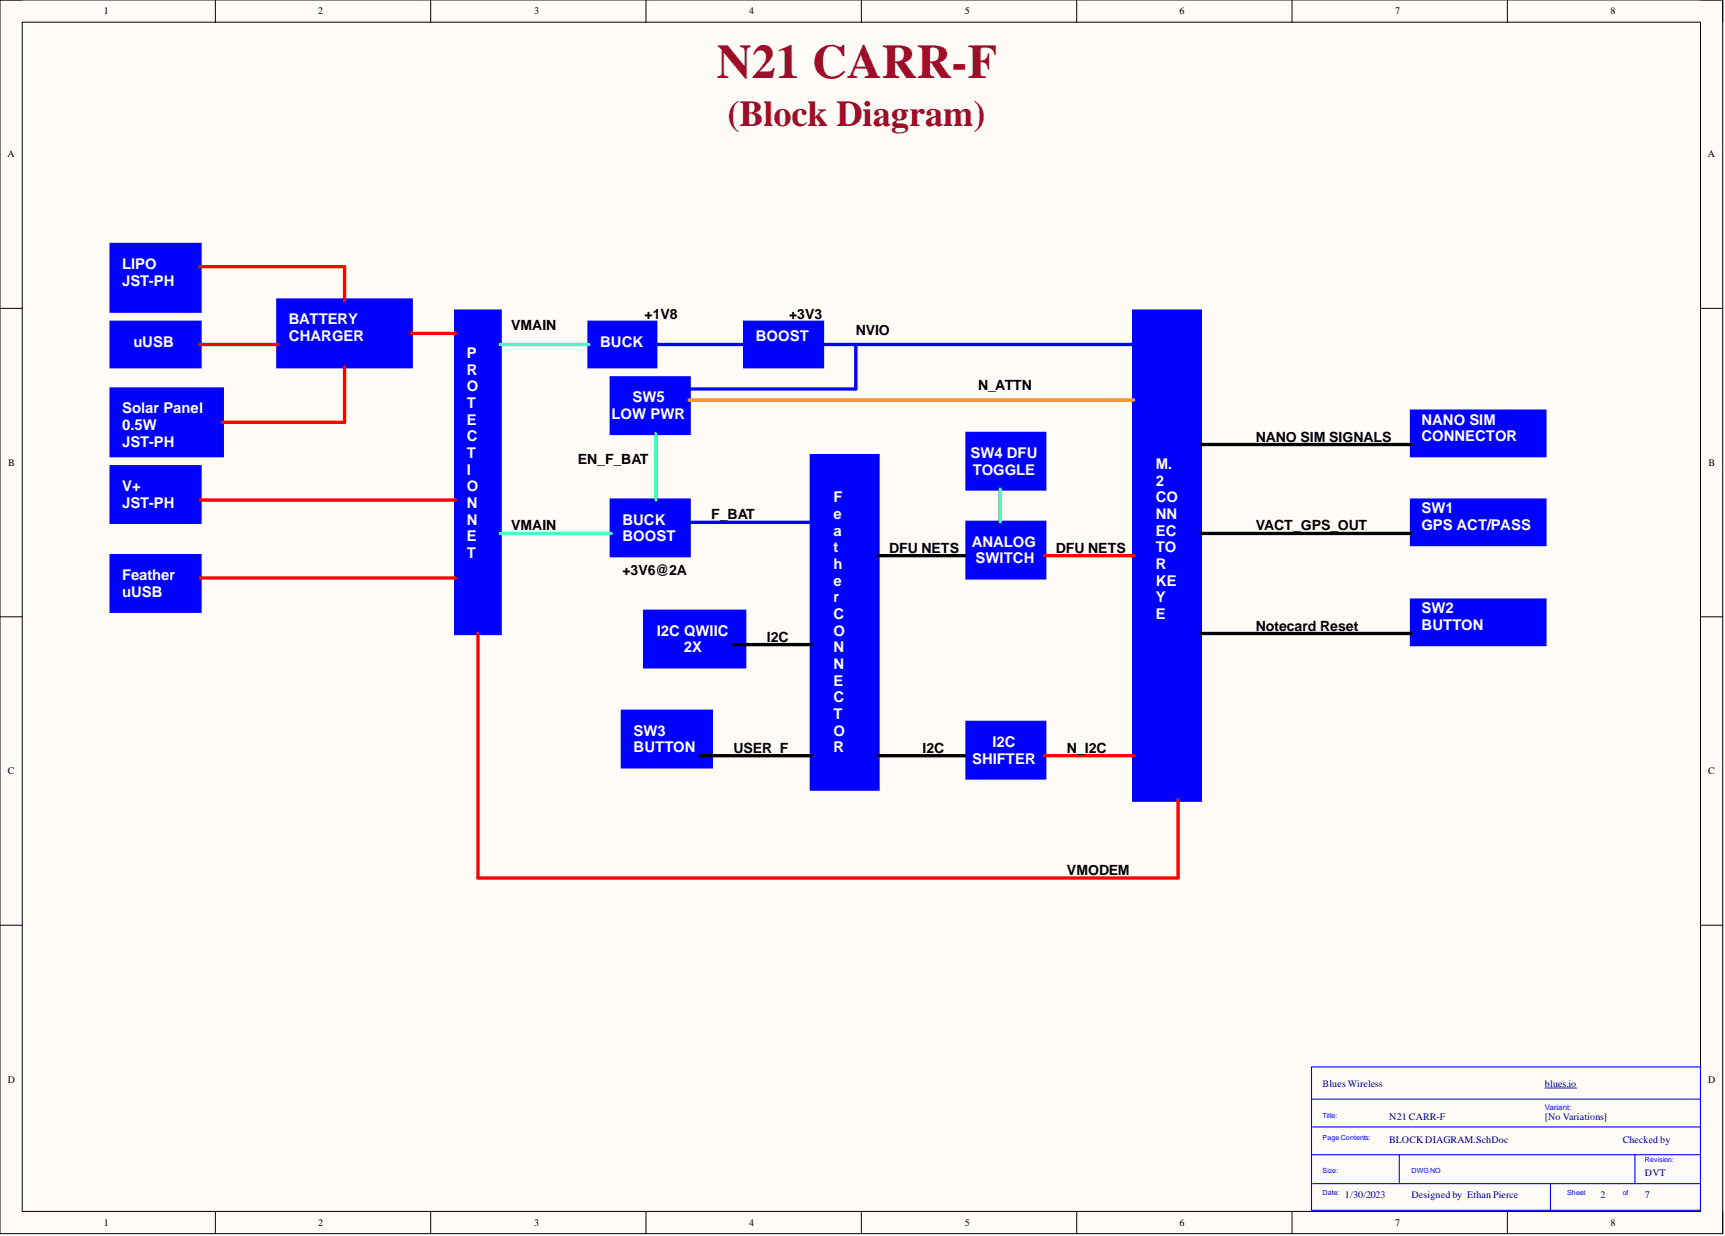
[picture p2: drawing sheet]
<svg xmlns="http://www.w3.org/2000/svg" width="393mm" height="282mm" viewBox="0 0 393 282" stroke-linecap="round" stroke-linejoin="round" font-family="sans-serif">
<defs><g id="words">
<text font-size="11" fill="#9e0e29" x="163.5" y="17.9">N21 CARR-F</text>
<text font-size="8.3" fill="#9e0e29" x="165.9" y="28.6">(Block Diagram)</text>
<g font-size="3.4" fill="#fff">
<text x="27.9" y="61.3">LIPO</text>
<text x="27.9" y="65.1">JST-PH</text>
<text x="65.9" y="74">BATTERY</text>
<text x="65.9" y="77.8">CHARGER</text>
<text x="172.3" y="77.8">BOOST</text>
<text x="30.4" y="79.1">uUSB</text>
<text x="106.4" y="81.6">P</text>
<text x="136.9" y="79.1">BUCK</text>
<text x="106.4" y="85.4">R</text>
<text x="106.4" y="89.2">O</text>
<text x="27.9" y="94.3">Solar Panel</text>
<text x="106.4" y="93">T</text>
<text x="139.5" y="95.5">LOW PWR</text>
<text x="144.2" y="91.7">SW5</text>
<text x="27.9" y="98.1">0.5W</text>
<text x="27.9" y="101.9">JST-PH</text>
<text x="106.4" y="96.8">E</text>
<text x="106.4" y="100.6">C</text>
<text x="324.1" y="96.8">NANO SIM</text>
<text x="324.1" y="100.6">CONNECTOR</text>
<text x="106.4" y="104.4">T</text>
<text x="221.3" y="104.4">SW4 DFU</text>
<text x="263.6" y="107">M.</text>
<text x="27.9" y="112">V+</text>
<text x="106.4" y="108.2">I</text>
<text x="106.4" y="112">O</text>
<text x="221.8" y="108.2">TOGGLE</text>
<text x="263.6" y="110.8">2</text>
<text x="27.9" y="115.8">JST-PH</text>
<text x="106.4" y="115.8">N</text>
<text x="106.4" y="119.6">N</text>
<text x="141.9" y="119.6">BUCK</text>
<text x="190.1" y="114.6">F</text>
<text x="190.1" y="118.4">e</text>
<text x="263.6" y="114.6">CO</text>
<text x="263.6" y="118.4">NN</text>
<text x="324.1" y="117.1">SW1</text>
<text x="106.4" y="123.4">E</text>
<text x="141.9" y="123.4">BOOST</text>
<text x="190.1" y="122.2">a</text>
<text x="190.1" y="126">t</text>
<text x="221.6" y="124.7">ANALOG</text>
<text x="263.6" y="122.2">EC</text>
<text x="263.6" y="126">TO</text>
<text x="324.1" y="120.9">GPS ACT/PASS</text>
<text x="106.4" y="127.2">T</text>
<text x="190.1" y="129.8">h</text>
<text x="222.4" y="128.5">SWITCH</text>
<text x="263.6" y="129.8">R</text>
<text x="27.9" y="132.3">Feather</text>
<text x="27.9" y="136.1">uUSB</text>
<text x="190.1" y="133.6">e</text>
<text x="190.1" y="137.4">r</text>
<text x="263.6" y="133.6">KE</text>
<text x="263.6" y="137.4">Y</text>
<text x="190.1" y="141.2">C</text>
<text x="263.6" y="141.2">E</text>
<text x="324.1" y="139.9">SW2</text>
<text x="324.1" y="143.7">BUTTON</text>
<text x="149.8" y="145">I2C QWIIC</text>
<text x="155.9" y="148.8">2X</text>
<text x="190.1" y="145">O</text>
<text x="190.1" y="148.8">N</text>
<text x="190.1" y="152.6">N</text>
<text x="190.1" y="156.4">E</text>
<text x="190.1" y="160.2">C</text>
<text x="144.5" y="167.8">SW3</text>
<text x="190.1" y="164">T</text>
<text x="190.1" y="167.8">O</text>
<text x="144.5" y="171.6">BUTTON</text>
<text x="190.1" y="171.6">R</text>
<text x="226.3" y="170.3">I2C</text>
<text x="221.7" y="174.1">SHIFTER</text>
</g>
<g font-size="3.2">
<text x="116.6" y="75.4">VMAIN</text>
<text x="147" y="72.8">+1V8</text>
<text x="179.9" y="72.8">+3V3</text>
<text x="195.1" y="76.4">NVIO</text>
<text x="223" y="89">N_ATTN</text>
<text x="286.4" y="100.7">NANO SIM SIGNALS</text>
<text x="131.8" y="105.8">EN_F_BAT</text>
<text x="162.2" y="118.4">F_BAT</text>
<text x="116.6" y="121">VMAIN</text>
<text x="286.4" y="121">VACT_GPS_OUT</text>
<text x="141.9" y="131.1">+3V6@2A</text>
<text x="202.8" y="126">DFU NETS</text>
<text x="240.8" y="126">DFU NETS</text>
<text x="286.4" y="143.8">Notecard Reset</text>
<text x="174.9" y="146.3">I2C</text>
<text x="167.3" y="171.7">USER_F</text>
<text x="210.4" y="171.7">I2C</text>
<text x="243.3" y="171.7">N_I2C</text>
<text x="243.3" y="199.5">VMODEM</text>
</g>
<g font-size="2.3">
<text x="23.7" y="3.3">1</text>
<text x="72.6" y="3.3">2</text>
<text x="121.8" y="3.3">3</text>
<text x="170.8" y="3.3">4</text>
<text x="220" y="3.3">5</text>
<text x="269" y="3.3">6</text>
<text x="318.1" y="3.3">7</text>
<text x="367.2" y="3.3">8</text>
<text x="1.7" y="35.9">A</text>
<text x="389.4" y="35.9">A</text>
<text x="1.9" y="106.3">B</text>
<text x="389.6" y="106.3">B</text>
<text x="1.8" y="176.6">C</text>
<text x="389.5" y="176.6">C</text>
<text x="1.8" y="246.9">D</text>
<text x="389.5" y="246.9">D</text>
<text x="23.7" y="279.6">1</text>
<text x="72.6" y="279.6">2</text>
<text x="121.8" y="279.6">3</text>
<text x="170.8" y="279.6">4</text>
<text x="220" y="279.6">5</text>
<text x="269" y="279.6">6</text>
<text x="318.1" y="279.6">7</text>
<text x="367.2" y="279.6">8</text>
</g>
<g font-size="2.3" fill="#000080">
<text x="301.6" y="247.9">Blues Wireless</text>
<text x="352.3" y="247.9">blues.io</text>
<text x="316.8" y="255.5">N21 CARR-F</text>
<text x="352.3" y="255.5">[No Variations]</text>
<text x="316.8" y="260.5">BLOCK DIAGRAM.SchDoc</text>
<text x="370" y="260.5">Checked by</text>
<text x="375.1" y="268.2">DVT</text>
<text x="306.7" y="273.2">1/30/2023</text>
<text x="321.9" y="273.2">Designed by Ethan Pierce</text>
<text x="365" y="273.2">2</text>
<text x="375.1" y="273.2">7</text>
</g>
<text font-size="1.8" fill="#00f" x="352.3" y="253">Variant:</text>
<g font-size="1.6" fill="#00f">
<text x="301.6" y="254.9">Title:</text>
<text x="301.6" y="260">Page Contents:</text>
<text x="301.6" y="267.6">Size:</text>
<text x="321.9" y="267.6">DWGNO</text>
<text x="375.1" y="265">Revision:</text>
<text x="301.6" y="272.6">Date:</text>
<text x="357.3" y="272.6">Sheet</text>
<text x="370" y="272.6">of</text>
</g>
</g></defs>
<path d="M0 0h392.8v281.3h-392.8z" fill-rule="evenodd" fill="#fffcf8"/>
<path d="M0 0h392.8v281.3h-392.8z" fill="none" stroke="#000" stroke-width=".23"/>
<path d="M5.1 5.1h382.7v271.2h-382.7z" fill-rule="evenodd" fill="#fffcf8"/>
<g fill="none" stroke="#000" stroke-width=".23">
<path d="M0 0h5.1M49.1 0v5.1M98.2 0v5.1M147.3 0v5.1M196.4 0v5.1M245.5 0v5.1M294.6 0v5.1M343.7 0v5.1M387.8 0h5v5.1M5.1 5.1h382.7v271.2h-382.7zM0 70.3h5.1M387.8 70.3h5"/>
<path d="M0 140.7h5.1M387.8 140.7h5M0 211h5.1M387.8 211h5M49.1 276.3v5M98.2 276.3v5M147.3 276.3v5M196.4 276.3v5M245.5 276.3v5M294.6 276.3v5M343.7 276.3v5M392.8 276.3v5"/>
</g>
<path d="M299.1 243.3h88.7v32.7h-88.7zM299.1 250.7h88.7M299.3 257h88.5M299.1 263.3h88.7M299.3 269.9h88.5M319.1 263.3v6.6M353.5 269.9v6.4M372.8 263.3v6.6" fill="none" stroke="#00f" stroke-width=".25"/>
<path d="M352.3 248.1h7.2" fill="none" stroke="#000080" stroke-width=".23"/>
<path d="M25.3 73.5h20.3v10.1h-20.3z" fill-rule="evenodd" fill="#00f"/>
<path d="M25.3 73.5h20.3v10.1h-20.3z" fill="none" stroke="#00f" stroke-width=".76"/>
<path d="M134.3 73.5h15.2v10.1h-15.2z" fill-rule="evenodd" fill="#00f"/>
<path d="M134.3 73.5h15.2v10.1h-15.2z" fill="none" stroke="#00f" stroke-width=".76"/>
<path d="M258.5 71h15.2v111.5h-15.2z" fill-rule="evenodd" fill="#00f"/>
<path d="M258.5 71h15.2v111.5h-15.2z" fill="none" stroke="#00f" stroke-width=".76"/>
<path d="M103.9 71h10.1v73.5h-10.1z" fill-rule="evenodd" fill="#00f"/>
<path d="M103.9 71h10.1v73.5h-10.1z" fill="none" stroke="#00f" stroke-width=".76"/>
<path d="M147 139.4h22.8v12.7h-22.8z" fill-rule="evenodd" fill="#00f"/>
<path d="M147 139.4h22.8v12.7h-22.8z" fill="none" stroke="#00f" stroke-width=".76"/>
<path d="M321.9 93.8h30.4v10.1h-30.4z" fill-rule="evenodd" fill="#00f"/>
<path d="M321.9 93.8h30.4v10.1h-30.4z" fill="none" stroke="#00f" stroke-width=".76"/>
<path d="M169.8 73.5h17.7v10.1h-17.7z" fill-rule="evenodd" fill="#00f"/>
<path d="M149.5 78.6h20.3M169.8 73.5h17.7v10.1h-17.7z" fill="none" stroke="#00f" stroke-width=".76"/>
<path d="M25.3 106.4h20.3v12.7h-20.3z" fill-rule="evenodd" fill="#00f"/>
<path d="M25.3 106.4h20.3v12.7h-20.3z" fill="none" stroke="#00f" stroke-width=".76"/>
<path d="M25.3 88.7h25.4v15.2h-25.4z" fill-rule="evenodd" fill="#00f"/>
<path d="M25.3 88.7h25.4v15.2h-25.4z" fill="none" stroke="#00f" stroke-width=".76"/>
<path d="M25.3 55.8h20.3v15.2h-20.3z" fill-rule="evenodd" fill="#00f"/>
<path d="M25.3 55.8h20.3v15.2h-20.3z" fill="none" stroke="#00f" stroke-width=".76"/>
<path d="M63.4 68.4h30.4v15.2h-30.4z" fill-rule="evenodd" fill="#00f"/>
<path d="M63.4 68.4h30.4v15.2h-30.4z" fill="none" stroke="#00f" stroke-width=".76"/>
<path d="M25.3 126.7h20.3v12.7h-20.3z" fill-rule="evenodd" fill="#00f"/>
<path d="M25.3 126.7h20.3v12.7h-20.3z" fill="none" stroke="#00f" stroke-width=".76"/>
<path d="M185 103.9h15.2v76h-15.2z" fill-rule="evenodd" fill="#00f"/>
<path d="M187.5 78.6h71M185 103.9h15.2v76h-15.2z" fill="none" stroke="#00f" stroke-width=".76"/>
<path d="M45.6 60.8h33v7.6M45.6 78.6h17.8M93.8 76h10.1M78.6 83.6v12.7h-27.9M45.6 114h58.3M45.6 131.8h58.3" fill="none" stroke="#f00" stroke-width=".76"/>
<path d="M114 78.6h20.3" fill="none" stroke="#0ff" stroke-width=".76"/>
<path d="M139.4 114h17.7v12.7h-17.7z" fill-rule="evenodd" fill="#00f"/>
<path d="M139.4 114h17.7v12.7h-17.7zM154.6 119.1h30.4" fill="none" stroke="#00f" stroke-width=".76"/>
<path d="M167.3 147h17.7M200.2 172.3h20.3" fill="none" stroke="#000" stroke-width=".76"/>
<path d="M220.5 164.7h17.7v12.7h-17.7z" fill-rule="evenodd" fill="#00f"/>
<path d="M220.5 164.7h17.7v12.7h-17.7z" fill="none" stroke="#00f" stroke-width=".76"/>
<path d="M109 144.5v55.7h159.6v-17.7M238.2 172.3h20.3" fill="none" stroke="#f00" stroke-width=".76"/>
<path d="M273.7 101.4h48.2" fill="none" stroke="#000" stroke-width=".76"/>
<path d="M321.9 114h30.4v10.2h-30.4z" fill-rule="evenodd" fill="#00f"/>
<path d="M321.9 114h30.4v10.2h-30.4z" fill="none" stroke="#00f" stroke-width=".76"/>
<path d="M273.7 121.7h48.2" fill="none" stroke="#000" stroke-width=".76"/>
<path d="M321.9 136.9h30.4v10.1h-30.4z" fill-rule="evenodd" fill="#00f"/>
<path d="M321.9 136.9h30.4v10.1h-30.4z" fill="none" stroke="#00f" stroke-width=".76"/>
<path d="M273.7 144.5h48.2" fill="none" stroke="#000" stroke-width=".76"/>
<path d="M141.9 162.2h20.3v12.7h-20.3z" fill-rule="evenodd" fill="#00f"/>
<path d="M141.9 162.2h20.3v12.7h-20.3z" fill="none" stroke="#00f" stroke-width=".76"/>
<path d="M200.2 126.7h20.3M159.7 172.3h25.3" fill="none" stroke="#000" stroke-width=".76"/>
<path d="M114 121.7h25.4" fill="none" stroke="#0ff" stroke-width=".76"/>
<path d="M220.5 119.1h17.7v12.7h-17.7z" fill-rule="evenodd" fill="#00f"/>
<path d="M220.5 119.1h17.7v12.7h-17.7z" fill="none" stroke="#00f" stroke-width=".76"/>
<path d="M238.2 126.7h20.3" fill="none" stroke="#f00" stroke-width=".76"/>
<path d="M139.4 86.2h17.7v12.6h-17.7z" fill-rule="evenodd" fill="#00f"/>
<path d="M195.1 78.6v10.1h-38M139.4 86.2h17.7v12.6h-17.7z" fill="none" stroke="#00f" stroke-width=".76"/>
<path d="M157.1 91.2h101.4" fill="none" stroke="#f90" stroke-width=".76"/>
<path d="M149.5 98.8v15.2" fill="none" stroke="#0f0" stroke-width=".76"/>
<path d="M220.5 98.8h17.7v12.7h-17.7z" fill-rule="evenodd" fill="#00f"/>
<path d="M220.5 98.8h17.7v12.7h-17.7z" fill="none" stroke="#00f" stroke-width=".76"/>
<path d="M228.1 111.5v7.6" fill="none" stroke="#0f0" stroke-width=".76"/>
<use href="#words"/>
</svg>
